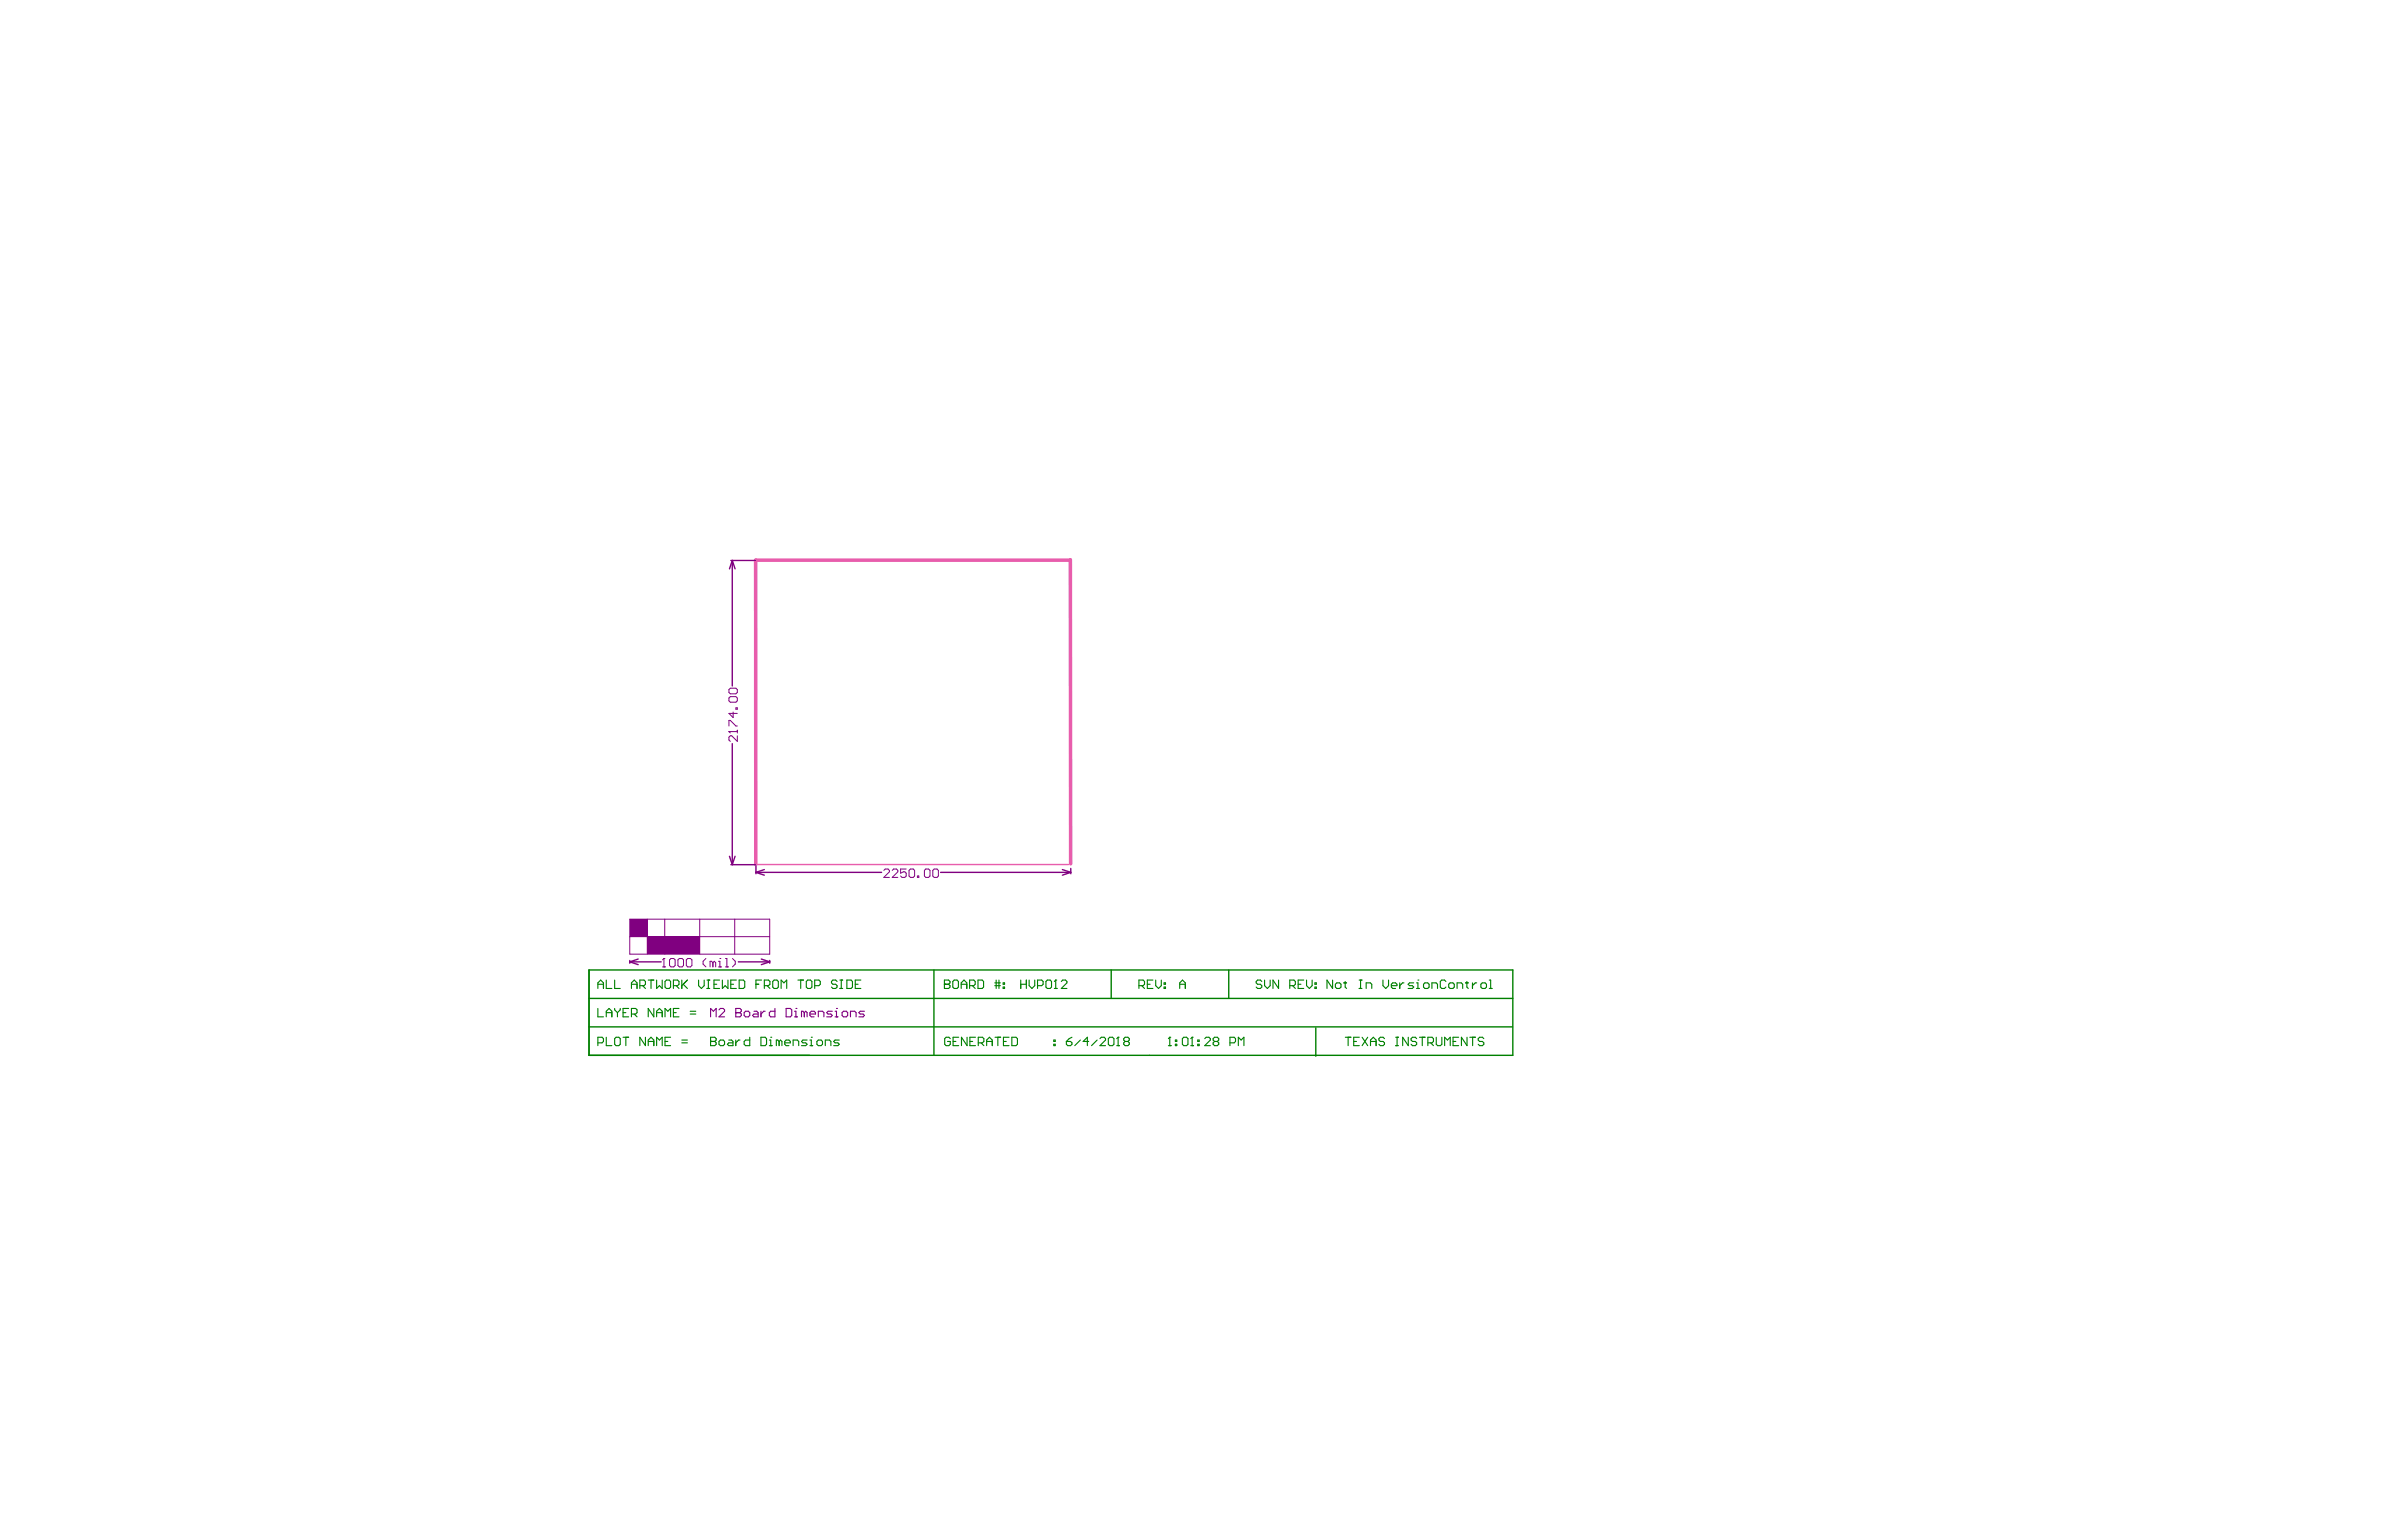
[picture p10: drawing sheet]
<svg xmlns="http://www.w3.org/2000/svg" width="432mm" height="279mm" viewBox="0 0 432 279" stroke-linecap="round" stroke-linejoin="round" font-family="sans-serif">
<path d="M194.1 156.6l-.1-55.1-57 .1v55.2" fill="none" stroke="#e85dac" stroke-width=".63"/>
<path d="M137 156.8h56.7" fill="none" stroke="#e85dac" stroke-width=".25"/>
<path d="M106.8 175.9h167.4v15.4h-167.4zM169.3 175.9v15.4M201.4 175.9v5.1M222.7 175.9v5.1M106.8 186.2h167.4M106.8 181h167.4M238.5 186.4v5.1" fill="none" stroke="#008000" stroke-width=".25"/>
<g fill="none" stroke="#008000" stroke-width=".2">
<path d="M108.4 178.5h1M108.4 179.2v-1l.5-.5 .5 .5v1M109.9 177.7v1.5h1M111.4 177.7v1.5h1M114.5 178.5h1M114.5 179.2v-1l.5-.5 .5 .5v1M116 178.7h.7l.3-.2v-.5l-.3-.3h-.7v1.5M116.5 178.7l.5 .5M117.5 177.7h1M118 177.7v1.5M119 177.7v1.5l.5-.5 .5 .5v-1.5M120.8 177.7h.5l.3 .3v1l-.3 .2h-.5l-.2-.2v-1z"/>
<path d="M122.1 178.7h.7l.3-.2v-.5l-.3-.3h-.7v1.5M122.6 178.7l.5 .5M123.6 177.7v1.5M123.8 178.5l.8 .7M124.6 177.7l-1 1M126.6 177.7v1l.5 .5 .6-.5v-1M128.2 179.2h.5M128.2 177.7h.5M128.4 177.7v1.5M129.4 178.5h.5M130.4 177.7h-1v1.5h1M130.9 177.7v1.5l.6-.5 .5 .5v-1.5"/>
<path d="M132.5 178.5h.5M133.5 177.7h-1v1.5h1M134 177.7h.8l.2 .3v1l-.2 .2h-.8zM137 178.5h.5M138 177.7h-1v1.5M138.6 178.7h.7l.3-.2v-.5l-.3-.3h-.7v1.5M139.1 178.7l.5 .5M140.3 177.7h.5l.3 .3v1l-.3 .2h-.5l-.2-.2v-1zM141.6 179.2v-1.5l.5 .5 .5-.5v1.5M144.6 177.7h1.1M145.1 177.7v1.5M146.2 178l.2-.3h.5l.3 .3v1l-.3 .2h-.5l-.2-.2z"/>
<path d="M147.7 178.7h.7l.3-.2v-.5l-.3-.3h-.7v1.5M151.7 178l-.2-.3h-.5l-.3 .3v.2l.3 .3h.5l.2 .2v.3l-.2 .2h-.5l-.3-.2M152.2 179.2h.6M152.2 177.7h.6M152.5 177.7v1.5M153.5 177.7h.8l.2 .3v1l-.2 .2h-.8zM155 178.5h.5M156.1 177.7h-1.1v1.5h1.1M171.2 178.5h.1M171.2 177.7h.8l.2 .3v.2l-.2 .3 .2 .2v.3l-.2 .2h-.8zM171.2 178.5h.8M172.7 178l.3-.3h.5l.2 .3v1l-.2 .2h-.5l-.3-.2z"/>
<path d="M174.2 178.5h1.1M174.2 179.2v-1l.5-.5 .6 .5v1M175.8 178.7h.7l.3-.2v-.5l-.3-.3h-.7v1.5M176.3 178.7l.5 .5M177.3 177.7h.7l.3 .3v1l-.3 .2h-.7zM180.3 178.2h1M180.3 178.7h1M180.6 177.7v1.5M181.1 177.7v1.5M181.9 179h.2v.2h-.2zM181.9 178.2h.2v.3h-.2zM185 178.5h1.1"/>
<path d="M185 177.7v1.5M186.1 177.7v1.5M186.6 177.7v1l.5 .5 .5-.5v-1M188.1 178.7h.7l.3-.2v-.5l-.3-.3h-.7v1.5M189.6 178l.3-.3h.5l.2 .3v1l-.2 .2h-.5l-.3-.2zM191.1 179.2h.5M191.4 177.7h.1M191.4 177.7v1.5M191.4 177.7l-.3 .3M192.4 178l.2-.3h.6l.2 .3v.2l-1 1h1M206.5 178.7h.7l.3-.2v-.5l-.3-.3h-.7v1.5M207 178.7l.5 .5"/>
<path d="M208 178.5h.5M209 177.7h-1v1.5h1M209.5 177.7v1l.5 .5 .5-.5v-1M211 179h.3v.2h-.3zM211 178.2h.3v.3h-.3zM213.9 179.2v-1l.5-.5 .5 .5v1M213.9 178.5h1M228.7 178l-.2-.3h-.5l-.3 .3v.2l.3 .3h.5l.2 .2v.3l-.2 .2h-.5l-.3-.2M229.2 177.7v1l.5 .5 .6-.5v-1M231.8 177.7v1.5l-1-1.5v1.5M233.8 178.7h.8l.2-.2v-.5l-.2-.3h-.8v1.5M234.3 178.7l.5 .5"/>
<path d="M235.3 178.5h.5M236.3 177.7h-1v1.5h1M236.8 177.7v1l.6 .5 .5-.5v-1M238.4 179h.2v.2h-.2zM238.4 178.2h.2v.3h-.2zM241.6 177.7v1.5l-1-1.5v1.5M242.3 178.2h.5l.3 .3v.5l-.3 .2h-.5l-.2-.2v-.5zM243.6 178.2h.5M243.8 178v1l.3 .2M246.4 179.2h.5M246.4 177.7h.5M246.6 177.7v1.5"/>
<path d="M247.7 179.2v-1h.7l.3 .3v.7M250.7 177.7v1l.5 .5 .5-.5v-1M252.2 178.7h1v-.2l-.2-.3h-.5l-.3 .3v.5l.3 .2h.5M253.7 178.2v1M254.5 178.2h-.3l-.5 .5M256.3 178.2h-.8l-.2 .3 .2 .2h.5l.3 .3-.3 .2h-.7M256.8 179.2h.5M256.8 178.2h.2v1M257 177.7h.1M258.3 178.2h.5l.3 .3v.5l-.3 .2h-.5l-.3-.2v-.5zM259.6 179.2v-1h.7l.3 .3v.7M262.1 178l-.2-.3h-.6l-.2 .3v1l.2 .2h.6l.2-.2"/>
<path d="M262.9 178.2h.5l.2 .3v.5l-.2 .2h-.5l-.3-.2v-.5zM264.1 179.2v-1h.8l.3 .3v.7M265.7 178.2h.5M265.9 178v1l.3 .2M266.9 178.2v1M267.7 178.2h-.3l-.5 .5M268.7 178.2h.5l.3 .3v.5l-.3 .2h-.5l-.3-.2v-.5zM270 179.2h.5M270 177.7h.2v1.5M108.4 182.8v1.6h1M108.4 189.1h.7l.3-.3v-.5l-.3-.2h-.7v1.5M109.9 184.4v-1l.5-.6 .5 .6v1"/>
<path d="M109.9 188.1v1.5h1M109.9 183.6h1M111.4 188.3l.3-.2h.5l.2 .2v1l-.2 .3h-.5l-.3-.3zM111.4 182.8v.3l.5 .5M111.9 183.6v.8M112.4 182.8v.3l-.5 .5M112.9 188.1h1.1M112.9 183.6h.6M113.5 188.1v1.5M114 182.8h-1.1v1.6h1.1M114.5 183.9h.7l.3-.3v-.5l-.3-.3h-.7v1.6M115 183.9l.5 .5"/>
<path d="M117 188.1v1.5l-1-1.5v1.5M117.5 189.6v-1l.5-.5 .5 .5v1M117.5 188.8h1M118.5 182.8v1.6l-1-1.6v1.6M119 184.4v-1l.5-.6 .5 .6v1M119 189.6v-1.5l.5 .5 .5-.5v1.5M119 183.6h1M120.6 188.8h.5M120.6 184.4v-1.6l.5 .6 .5-.6v1.6M121.6 188.1h-1v1.5h1M122.1 183.6h.5M123.1 182.8h-1v1.6h1"/>
<path d="M123.6 189.1h1M123.6 188.6h1M125.1 183.9h1M125.1 183.4h1M128.8 188.8h.1M128.8 188.1h.8l.2 .2v.3l-.2 .2 .2 .3v.2l-.2 .3h-.8zM128.8 188.8h.8M130.3 188.8l.3-.2h.5l.2 .2v.5l-.2 .3h-.5l-.3-.3zM132.1 188.6h.5l.3 .2v.8h-.8l-.2-.3 .2-.2h.8M133.4 188.6v1M134.1 188.6h-.2l-.5 .5M135.9 188.1v1.5h-.7l-.3-.3v-.5l.3-.2h.7"/>
<path d="M137.9 188.1h.8l.3 .2v1l-.3 .3h-.8zM139.5 189.6h.5M139.5 188.6h.2v1M139.7 188.1h.1M141.2 188.8l-.2-.2h-.3v1M141.2 188.8v.8M141.2 188.8l.3-.2 .2 .2v.8M142.3 189.1h1v-.3l-.3-.2h-.5l-.2 .2v.5l.2 .3h.5M143.8 189.6v-1h.7l.3 .2v.8M146.3 188.6h-.8l-.2 .2 .2 .3h.6l.2 .2-.2 .3h-.8M146.8 189.6h.5M146.8 188.6h.3v1"/>
<path d="M147.1 188.1h.1M148.1 188.8l.2-.2h.5l.3 .2v.5l-.3 .3h-.5l-.2-.3zM149.6 189.6v-1h.8l.2 .2v.8M152.1 188.6h-.7l-.3 .2 .3 .3h.5l.2 .2-.2 .3h-.8M172.3 188.3l-.3-.2h-.5l-.2 .2v1l.2 .3h.5l.3-.3v-.5h-.5M172.8 188.8h.5M173.8 188.1h-1v1.5h1M175.3 188.1v1.5l-1-1.5v1.5M175.8 188.8h.5M176.8 188.1h-1v1.5h1M177.3 189.1h.8l.3-.3v-.5l-.3-.2h-.8v1.5M177.8 189.1l.6 .5"/>
<path d="M178.9 188.8h1M178.9 189.6v-1l.5-.5 .5 .5v1M180.4 188.1h1M180.9 188.1v1.5M181.9 188.8h.5M182.9 188.1h-1v1.5h1M183.4 188.1h.8l.2 .2v1l-.2 .3h-.8zM191 189.3h.3v.3h-.3zM191 188.6h.3v.2h-.3zM193.3 188.8h.8l.2 .3v.2l-.2 .3h-.5l-.3-.3zM194.3 188.1l-.5 .2-.5 .5M195.8 188.6l-1 1"/>
<path d="M197.4 188.8h-1.1l.8-.7v1.5M198.9 188.6l-1 1M199.4 188.3l.2-.2h.6l.2 .2v.3l-1 1h1M200.9 188.3l.3-.2h.5l.2 .2v1l-.2 .3h-.5l-.3-.3zM202.4 189.6h.5M202.7 188.1h.1M202.7 188.1v1.5M202.7 188.1l-.3 .2M204 188.8l-.3-.2v-.3l.3-.2h.5l.2 .2v.3l-.2 .2M204 188.8l-.3 .3v.2l.3 .3h.5l.2-.3v-.2l-.2-.3M204 188.8h.5M211.8 189.6h.5"/>
<path d="M212.1 188.1h.1M212.1 188.1v1.5M212.1 188.1l-.3 .2M213.1 189.3h.2v.3h-.2zM213.1 188.6h.2v.2h-.2zM214.3 188.3l.3-.2h.5l.2 .2v1l-.2 .3h-.5l-.3-.3zM215.9 189.6h.5M216.1 188.1h.1M216.1 188.1v1.5M216.1 188.1l-.2 .2M217.1 189.3h.3v.3h-.3zM217.1 188.6h.3v.2h-.3z"/>
<path d="M218.4 188.3l.2-.2h.6l.2 .2v.3l-1 1h1M220.2 188.8l-.3-.2v-.3l.3-.2h.5l.2 .2v.3l-.2 .2M220.2 188.8l-.3 .3v.2l.3 .3h.5l.2-.3v-.2l-.2-.3M220.2 188.8h.5M223 189.1h.7l.3-.3v-.5l-.3-.2h-.7v1.5M224.5 189.6v-1.5l.5 .5 .5-.5v1.5M243.9 188.1h1M244.4 188.1v1.5M245.4 188.8h.5M246.4 188.1h-1v1.5h1M246.9 188.1l1 1.5M247.9 188.1l-1 1.5"/>
<path d="M248.4 188.8h1.1M248.4 189.6v-1l.5-.5 .6 .5v1M251 188.3l-.3-.2h-.5l-.2 .2v.3l.2 .2h.5l.3 .3v.2l-.3 .3h-.5l-.2-.3M253 188.1h.5M253 189.6h.5M253.3 188.1v1.5M255.3 188.1v1.5l-1-1.5v1.5M256.8 188.3l-.2-.2h-.6l-.2 .2v.3l.2 .2h.6l.2 .3v.2l-.2 .3h-.6l-.2-.3M257.3 188.1h1M257.8 188.1v1.5M258.8 189.1h.8l.3-.3v-.5l-.3-.2h-.8v1.5M259.3 189.1l.6 .5"/>
<path d="M260.4 188.1v1.2l.2 .3h.5l.3-.3v-1.2M261.9 189.6v-1.5l.5 .5 .5-.5v1.5M263.4 188.8h.5M264.4 188.1h-1v1.5h1M265.9 188.1v1.5l-1-1.5v1.5M266.4 188.1h1.1M267 188.1v1.5M269 188.3l-.3-.2h-.5l-.2 .2v.3l.2 .2h.5l.3 .3v.2l-.3 .3h-.5l-.2-.3"/>
</g>
<g fill="none" stroke="#800080" stroke-width=".25">
<path d="M132.5 101.6h4.4M132.7 101.6v22.8M132.7 101.6l-.5 1.5M132.7 101.6l.6 1.5M132.7 134.8v22M132.2 155.3l.5 1.5M132.5 156.8h4.4M133.3 155.3l-.6 1.5M137 157v1.4M137 158.2l1.6 .5M137 158.2h22.8M138.6 157.7l-1.6 .5"/>
<path d="M170.5 158.2h23.6M192.6 157.7l1.5 .5M194.1 158.2l-1.5 .5M194.1 157.5v.9M114.2 174.4h5.6M114.2 174.4l1.5 .5M114.2 174.1v.6M115.7 173.9l-1.5 .5M133.8 174.4h5.7M138 173.9l1.5 .5M139.5 174.1v.6M139.5 174.4l-1.5 .5"/>
</g>
<path d="M114.2 166.7h25.3v6.3h-25.3zM114.2 169.8h25.3M117.3 166.7v6.3M120.5 166.7v6.3M126.8 166.7v6.3M133.2 166.7v6.3" fill="none" stroke="#800080" stroke-width=".18"/>
<g fill="#800080">
<path d="M114.2 166.7h3.1v3.1h-3.1z" fill-rule="evenodd"/>
<path d="M117.3 169.8h9.5v3.2h-9.5z" fill-rule="evenodd"/>
</g>
<g fill="none" stroke="#800080" stroke-width=".18">
<path d="M132.1 132.7h.1M132.1 131.6v-1h.3l1 1h.3M132.1 132.7h1.6M132.1 132.7l.3 .2M132.4 124.8h1l.3 .2v.5l-.3 .3h-1l-.3-.3v-.5zM132.4 126.3h1l.3 .3v.5l-.3 .2h-1l-.3-.2v-.5zM132.9 129.1v1l-.8-.7h1.6M133.4 128.3h.3v.3h-.3zM133.7 132.4v.5M133.7 133.4v1l-1.1-1h-.2l-.3 .3v.5l.3 .2M160.2 157.8l.3-.2h.5l.2 .2v.3l-1 1h1M161.7 157.8l.3-.2h.5l.3 .2v.3l-1.1 1h1.1"/>
<path d="M164.3 157.6h-1v.7l.5-.2h.2l.3 .2v.5l-.3 .3h-.5l-.2-.3M165 157.6h.5l.3 .2v1l-.3 .3h-.5l-.2-.3v-1zM166.3 158.8h.3v.3h-.3zM167.8 157.6h.5l.3 .2v1l-.3 .3h-.5l-.2-.3v-1zM169.3 157.6h.6l.2 .2v1l-.2 .3h-.6l-.2-.3v-1zM120.1 175.3h.5M120.4 173.8h.1M120.4 173.8v1.5M120.4 173.8l-.3 .2M121.6 173.8h.5l.3 .2v1.1l-.3 .2h-.5l-.2-.2v-1.1zM123.1 173.8h.6l.2 .2v1.1l-.2 .2h-.6l-.2-.2v-1.1zM124.7 173.8h.5l.2 .2v1.1l-.2 .2h-.5l-.3-.2v-1.1z"/>
<path d="M128 173.8l-.5 .5v.5l.5 .5M129.2 174.6l-.2-.3h-.3v1M129.2 174.6v.7M129.2 174.6l.3-.3 .2 .3v.7M130.2 175.3h.6M130.2 174.3h.3v1M130.5 173.8h.1M131.5 175.3h.5M131.5 173.8h.3v1.5M132.8 173.8l.5 .5v.5l-.5 .5"/>
</g>
<g fill="none" stroke="#800080" stroke-width=".2">
<path d="M128.8 184.4v-1.6l.5 .6 .5-.6v1.6M130.3 183.1l.3-.3h.5l.2 .3v.3l-1 1h1M133.4 183.6h.1M133.4 182.8h.7l.3 .3v.3l-.3 .2 .3 .3v.2l-.3 .3h-.7zM133.4 183.6h.7M134.9 183.6l.3-.2h.5l.2 .2v.5l-.2 .3h-.5l-.3-.3zM136.7 183.4h.5l.2 .2v.8h-.7l-.3-.3 .3-.2h.7M137.9 183.4v1M138.7 183.4h-.3l-.5 .5M140.5 182.8v1.6h-.8l-.2-.3v-.5l.2-.2h.8M142.5 182.8h.8l.2 .3v1l-.2 .3h-.8zM144 184.4h.5"/>
<path d="M144 183.4h.3v1M144.3 182.8h.1M145.8 183.6l-.3-.2h-.2v1M145.8 183.6v.8M145.8 183.6l.3-.2 .2 .2v.8M146.8 183.9h1v-.3l-.2-.2h-.5l-.3 .2v.5l.3 .3h.5M148.3 184.4v-1h.8l.3 .2v.8M150.9 183.4h-.8l-.2 .2 .2 .3h.5l.3 .2-.3 .3h-.7M151.4 184.4h.5M151.4 183.4h.2v1M151.6 182.8h.1M152.9 183.4h.5l.3 .2v.5l-.3 .3h-.5l-.3-.3v-.5z"/>
<path d="M154.2 184.4v-1h.7l.3 .2v.8M156.7 183.4h-.8l-.2 .2 .2 .3h.6l.2 .2-.2 .3h-.8"/>
</g>
</svg>
